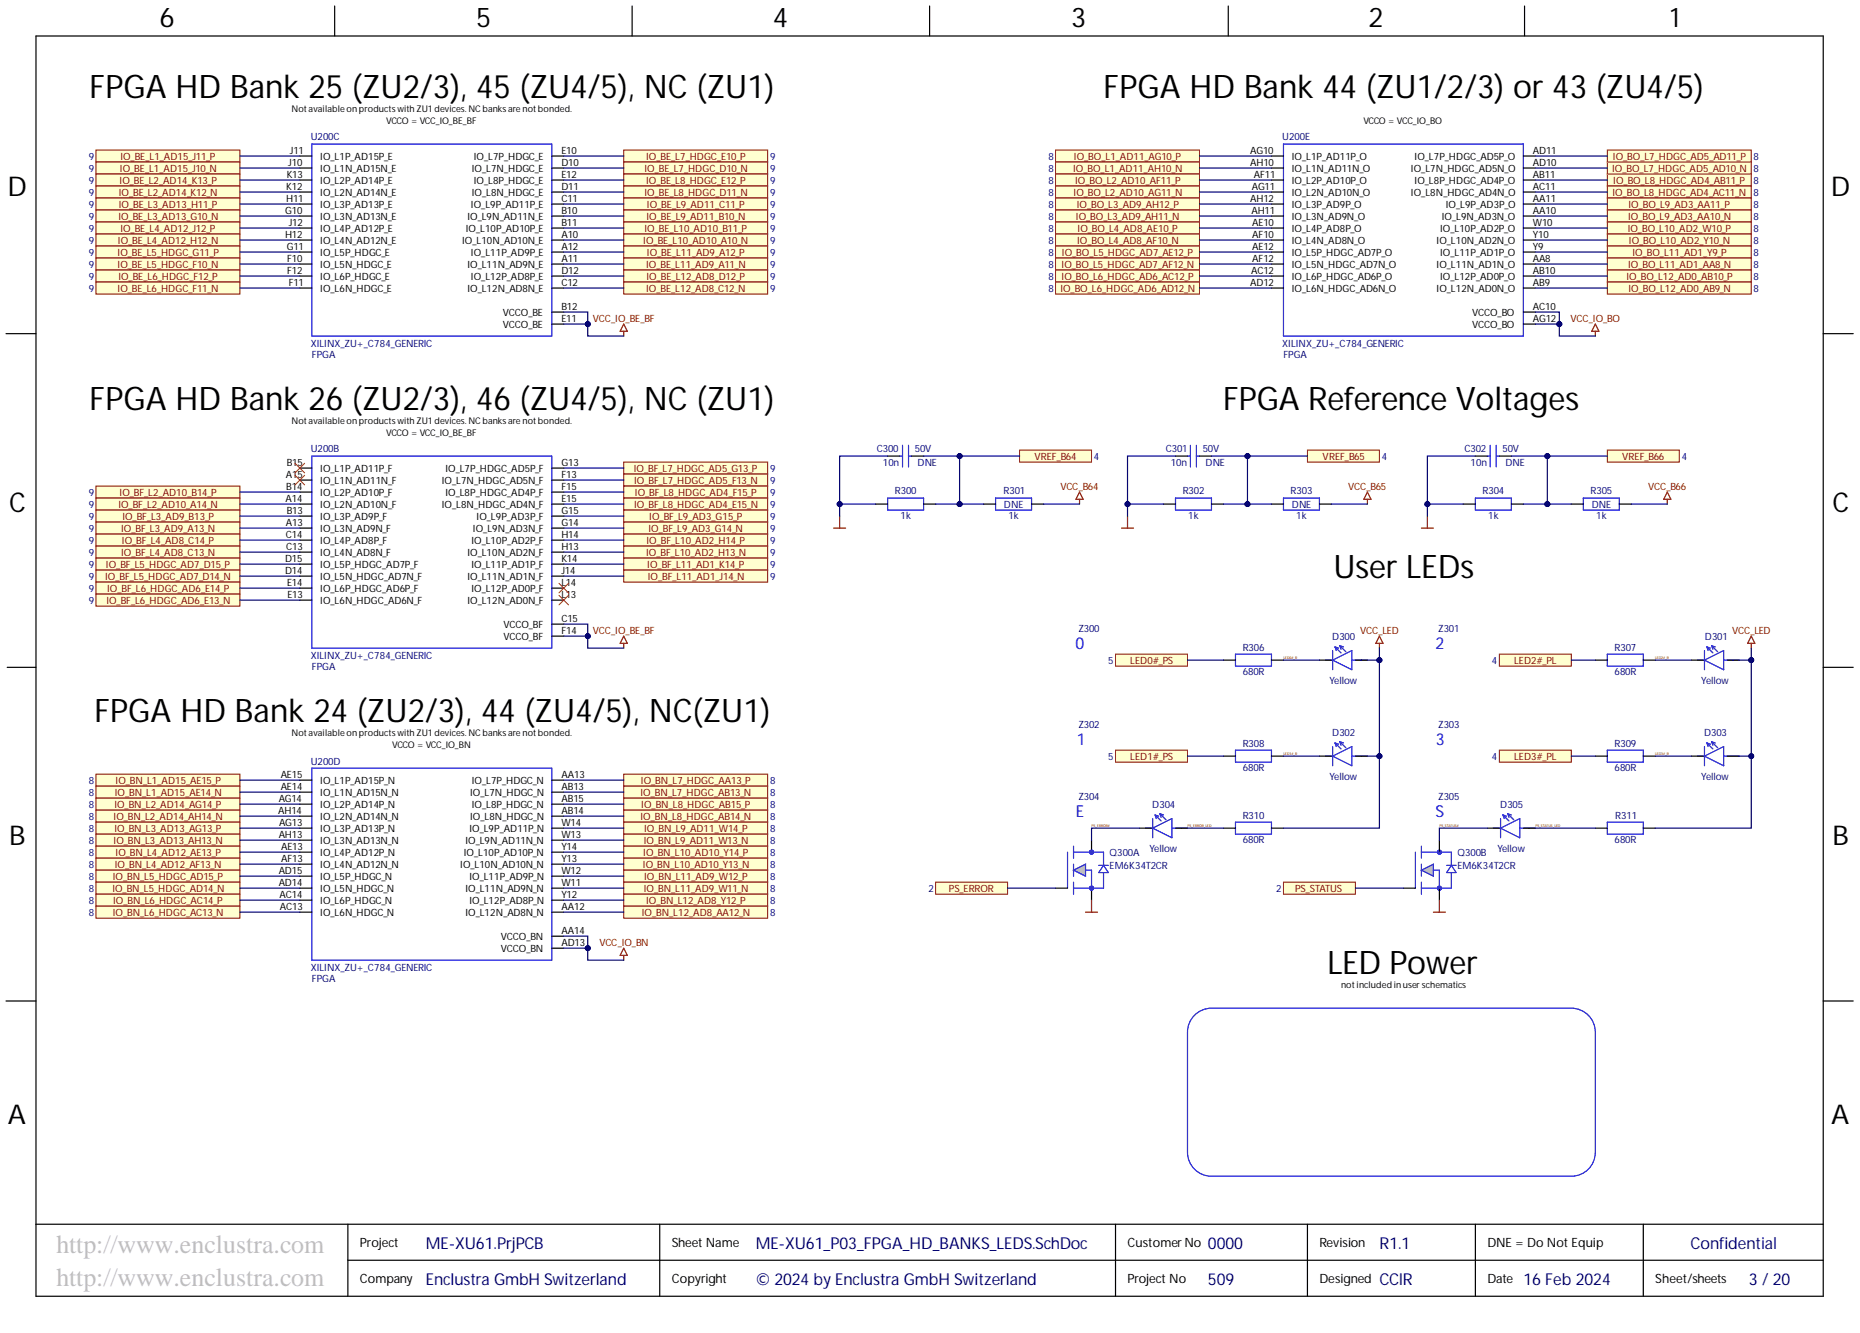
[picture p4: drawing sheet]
<svg xmlns="http://www.w3.org/2000/svg" width="393mm" height="282mm" viewBox="0 0 393 282" stroke-linecap="round" stroke-linejoin="round" font-family="sans-serif">
<defs><g id="words">
<g font-size="6.9">
<text x="18.9" y="20.6">FPGA HD Bank 25 (ZU2/3), 45 (ZU4/5), NC (ZU1)</text>
<text x="233.4" y="20.6">FPGA HD Bank 44 (ZU1/2/3) or 43 (ZU4/5)</text>
<text x="18.9" y="86.6">FPGA HD Bank 26 (ZU2/3), 46 (ZU4/5), NC (ZU1)</text>
<text x="258.7" y="86.6">FPGA Reference Voltages</text>
<text x="282" y="122.2">User LEDs</text>
<text x="20" y="152.6">FPGA HD Bank 24 (ZU2/3), 44 (ZU4/5), NC(ZU1)</text>
<text x="280.7" y="205.9">LED Power</text>
</g>
<g font-size="5.8">
<text x="33.7" y="5.7">6</text>
<text x="100.7" y="5.7">5</text>
<text x="163.4" y="5.7">4</text>
<text x="226.5" y="5.7">3</text>
<text x="289.4" y="5.7">2</text>
<text x="353.1" y="5.7">1</text>
<text x="1.6" y="41.5">D</text>
<text x="387.2" y="41.5">D</text>
<text x="1.9" y="108.2">C</text>
<text x="387.5" y="108.2">C</text>
<text x="1.9" y="178.8">B</text>
<text x="387.5" y="178.8">B</text>
<text x="1.7" y="237.6">A</text>
<text x="387.3" y="237.6">A</text>
</g>
<g font-size="5.5" fill="#c0c0c0">
<text x="11.9" y="265">http://www.enclustra.com</text>
<text x="11.9" y="271.9">http://www.enclustra.com</text>
</g>
<g font-size="3.5" fill="#00f">
<text x="227.5" y="137.2">0</text>
<text x="303.6" y="137.2">2</text>
<text x="227.7" y="157.5">1</text>
<text x="303.6" y="157.5">3</text>
<text x="227.5" y="172.8">E</text>
<text x="303.6" y="172.8">S</text>
</g>
<g font-size="3.5" fill="#000080">
<text x="90.1" y="264.1">ME-XU61.PrjPCB</text>
<text x="159.8" y="264.1">ME-XU61_P03_FPGA_HD_BANKS_LEDS.SchDoc</text>
<text x="255.4" y="264.1">0000</text>
<text x="357.5" y="264.1">Confidential</text>
<text x="90.1" y="271.7">Enclustra GmbH Switzerland</text>
<text x="159.8" y="271.7">© 2024 by Enclustra GmbH Switzerland</text>
<text x="255.4" y="271.7">509</text>
<text x="291.7" y="271.7">CCIR</text>
<text x="322.2" y="271.7">16 Feb 2024</text>
<text x="369.8" y="271.7">3 / 20</text>
</g>
<text font-size="3.5" fill="#00007c" x="291.7" y="264.1">R1.1</text>
<g font-size="2.7">
<text x="76.1" y="263.8">Project</text>
<text x="142.1" y="263.8">Sheet Name</text>
<text x="238.4" y="263.8">Customer No</text>
<text x="279" y="263.8">Revision</text>
<text x="314.5" y="263.8">DNE = Do Not Equip</text>
<text x="76.1" y="271.4">Company</text>
<text x="142.1" y="271.4">Copyright</text>
<text x="238.4" y="271.4">Project No</text>
<text x="279" y="271.4">Designed</text>
<text x="314.5" y="271.4">Date</text>
<text x="350.1" y="271.4">Sheet/sheets</text>
</g>
<g font-size="2.1" fill="#000080">
<text x="65.7" y="29.7">U200C</text>
<text x="271.2" y="29.7">U200E</text>
<text x="18.8" y="33.8">9</text>
<text x="162.9" y="33.8">9</text>
<text x="221.7" y="33.8">8</text>
<text x="370.9" y="33.8">8</text>
<text x="18.8" y="36.4">9</text>
<text x="18.8" y="38.9">9</text>
<text x="18.8" y="41.5">9</text>
<text x="162.9" y="36.4">9</text>
<text x="162.9" y="38.9">9</text>
<text x="162.9" y="41.5">9</text>
<text x="221.7" y="36.4">8</text>
<text x="221.7" y="38.9">8</text>
<text x="221.7" y="41.5">8</text>
<text x="370.9" y="38.9">8</text>
<text x="370.9" y="41.5">8</text>
<text x="370.9" y="36.4">8</text>
<text x="18.8" y="44">9</text>
<text x="18.8" y="46.5">9</text>
<text x="162.9" y="44">9</text>
<text x="162.9" y="46.5">9</text>
<text x="221.7" y="44">8</text>
<text x="221.7" y="46.5">8</text>
<text x="370.9" y="44">8</text>
<text x="370.9" y="46.5">8</text>
<text x="18.8" y="49.1">9</text>
<text x="18.8" y="51.6">9</text>
<text x="162.9" y="49.1">9</text>
<text x="162.9" y="51.6">9</text>
<text x="221.7" y="49.1">8</text>
<text x="221.7" y="51.6">8</text>
<text x="370.9" y="49.1">8</text>
<text x="370.9" y="51.6">8</text>
<text x="18.8" y="54.1">9</text>
<text x="18.8" y="56.7">9</text>
<text x="18.8" y="59.2">9</text>
<text x="162.9" y="54.1">9</text>
<text x="162.9" y="56.7">9</text>
<text x="162.9" y="59.2">9</text>
<text x="221.7" y="54.1">8</text>
<text x="221.7" y="56.7">8</text>
<text x="221.7" y="59.2">8</text>
<text x="370.9" y="54.1">8</text>
<text x="370.9" y="56.7">8</text>
<text x="370.9" y="59.2">8</text>
<text x="18.8" y="61.8">9</text>
<text x="162.9" y="61.8">9</text>
<text x="221.7" y="61.8">8</text>
<text x="370.9" y="61.8">8</text>
<text x="65.7" y="73.3">XILINX_ZU+_C784_GENERIC</text>
<text x="66" y="75.6">FPGA</text>
<text x="271.2" y="73.3">XILINX_ZU+_C784_GENERIC</text>
<text x="271.4" y="75.6">FPGA</text>
<text x="65.7" y="95.7">U200B</text>
<text x="185.4" y="95.7">C300</text>
<text x="193.5" y="95.7">50V</text>
<text x="246.6" y="95.7">C301</text>
<text x="254.3" y="95.7">50V</text>
<text x="309.7" y="95.7">C302</text>
<text x="317.8" y="95.7">50V</text>
<text x="162.9" y="99.8">9</text>
<text x="186.7" y="98.5">10n</text>
<text x="194.1" y="98.6">DNE</text>
<text x="231.3" y="97.3">4</text>
<text x="247.6" y="98.5">10n</text>
<text x="254.9" y="98.6">DNE</text>
<text x="292.2" y="97.3">4</text>
<text x="311" y="98.5">10n</text>
<text x="318.3" y="98.6">DNE</text>
<text x="355.6" y="97.3">4</text>
<text x="18.8" y="104.9">9</text>
<text x="18.8" y="107.4">9</text>
<text x="162.9" y="102.4">9</text>
<text x="162.9" y="104.9">9</text>
<text x="162.9" y="107.4">9</text>
<text x="189.2" y="104.6">R300</text>
<text x="212.2" y="104.6">R301</text>
<text x="212.3" y="107.4">DNE</text>
<text x="250.1" y="104.6">R302</text>
<text x="272.9" y="104.6">R303</text>
<text x="273.2" y="107.4">DNE</text>
<text x="313.5" y="104.6">R304</text>
<text x="336.4" y="104.6">R305</text>
<text x="336.6" y="107.4">DNE</text>
<text x="18.8" y="110">9</text>
<text x="18.8" y="112.5">9</text>
<text x="162.9" y="110">9</text>
<text x="162.9" y="112.5">9</text>
<text x="190.4" y="109.8">1k</text>
<text x="213.2" y="109.8">1k</text>
<text x="251.3" y="109.8">1k</text>
<text x="274.1" y="109.8">1k</text>
<text x="314.7" y="109.8">1k</text>
<text x="337.5" y="109.8">1k</text>
<text x="18.8" y="115.1">9</text>
<text x="18.8" y="117.6">9</text>
<text x="162.9" y="115.1">9</text>
<text x="162.9" y="117.6">9</text>
<text x="18.8" y="120.1">9</text>
<text x="18.8" y="122.7">9</text>
<text x="18.8" y="125.2">9</text>
<text x="162.9" y="120.1">9</text>
<text x="162.9" y="122.7">9</text>
<text x="18.8" y="127.7">9</text>
<text x="228" y="133.6">Z300</text>
<text x="262.8" y="137.6">R306</text>
<text x="281.7" y="135.3">D300</text>
<text x="304.1" y="133.6">Z301</text>
<text x="341.4" y="137.6">R307</text>
<text x="360.5" y="135.3">D301</text>
<text x="65.7" y="139.3">XILINX_ZU+_C784_GENERIC</text>
<text x="66" y="141.6">FPGA</text>
<text x="234.4" y="140.4">5</text>
<text x="262.8" y="142.8">680R</text>
<text x="315.5" y="140.4">4</text>
<text x="341.4" y="142.8">680R</text>
<text x="281.1" y="144.7">Yellow</text>
<text x="359.8" y="144.7">Yellow</text>
<text x="228" y="153.9">Z302</text>
<text x="281.7" y="155.6">D302</text>
<text x="304.1" y="153.9">Z303</text>
<text x="360.4" y="155.6">D303</text>
<text x="65.7" y="161.7">U200D</text>
<text x="234.4" y="160.7">5</text>
<text x="262.8" y="157.9">R308</text>
<text x="315.5" y="160.7">4</text>
<text x="341.4" y="157.9">R309</text>
<text x="18.8" y="165.8">8</text>
<text x="162.9" y="165.8">8</text>
<text x="262.8" y="163.1">680R</text>
<text x="281.1" y="165">Yellow</text>
<text x="341.4" y="163.1">680R</text>
<text x="359.8" y="165">Yellow</text>
<text x="18.8" y="168.4">8</text>
<text x="18.8" y="170.9">8</text>
<text x="18.8" y="173.4">8</text>
<text x="162.9" y="168.4">8</text>
<text x="162.9" y="170.9">8</text>
<text x="162.9" y="173.4">8</text>
<text x="228" y="169.1">Z304</text>
<text x="243.7" y="170.8">D304</text>
<text x="262.8" y="173.1">R310</text>
<text x="304.1" y="169.1">Z305</text>
<text x="317.2" y="170.8">D305</text>
<text x="341.6" y="173.1">R311</text>
<text x="18.8" y="176">8</text>
<text x="18.8" y="178.5">8</text>
<text x="162.9" y="176">8</text>
<text x="162.9" y="178.5">8</text>
<text x="262.8" y="178.3">680R</text>
<text x="341.4" y="178.3">680R</text>
<text x="18.8" y="181">8</text>
<text x="18.8" y="183.6">8</text>
<text x="162.9" y="181">8</text>
<text x="162.9" y="183.6">8</text>
<text x="234.6" y="181">Q300A</text>
<text x="234.6" y="183.7">EM6K34T2CR</text>
<text x="243.1" y="180.2">Yellow</text>
<text x="308.2" y="181">Q300B</text>
<text x="308.2" y="183.7">EM6K34T2CR</text>
<text x="316.7" y="180.2">Yellow</text>
<text x="18.8" y="186.1">8</text>
<text x="18.8" y="188.7">8</text>
<text x="18.8" y="191.2">8</text>
<text x="162.9" y="186.1">8</text>
<text x="162.9" y="188.7">8</text>
<text x="162.9" y="191.2">8</text>
<text x="196.3" y="188.7">2</text>
<text x="269.9" y="188.7">2</text>
<text x="18.8" y="193.7">8</text>
<text x="162.9" y="193.7">8</text>
<text x="65.7" y="205.3">XILINX_ZU+_C784_GENERIC</text>
<text x="66" y="207.6">FPGA</text>
</g>
<g font-size="2.1" fill="#800000">
<text x="25.5" y="33.8">IO_BE_L1_AD15_J11_P</text>
<text x="136.6" y="33.8">IO_BE_L7_HDGC_E10_P</text>
<text x="227.1" y="33.8">IO_BO_L1_AD11_AG10_P</text>
<text x="341.1" y="33.8">IO_BO_L7_HDGC_AD5_AD11_P</text>
<text x="25.1" y="41.5">IO_BE_L2_AD14_K12_N</text>
<text x="25.3" y="38.9">IO_BE_L2_AD14_K13_P</text>
<text x="25.4" y="36.4">IO_BE_L1_AD15_J10_N</text>
<text x="136.3" y="36.4">IO_BE_L7_HDGC_D10_N</text>
<text x="136.3" y="41.5">IO_BE_L8_HDGC_D11_N</text>
<text x="136.6" y="38.9">IO_BE_L8_HDGC_E12_P</text>
<text x="226.9" y="36.4">IO_BO_L1_AD11_AH10_N</text>
<text x="227" y="41.5">IO_BO_L2_AD10_AG11_N</text>
<text x="227.4" y="38.9">IO_BO_L2_AD10_AF11_P</text>
<text x="340.9" y="36.4">IO_BO_L7_HDGC_AD5_AD10_N</text>
<text x="341" y="41.5">IO_BO_L8_HDGC_AD4_AC11_N</text>
<text x="341.2" y="38.9">IO_BO_L8_HDGC_AD4_AB11_P</text>
<text x="25" y="46.5">IO_BE_L3_AD13_G10_N</text>
<text x="25.1" y="44">IO_BE_L3_AD13_H11_P</text>
<text x="136.7" y="46.5">IO_BE_L9_AD11_B10_N</text>
<text x="136.8" y="44">IO_BE_L9_AD11_C11_P</text>
<text x="227.5" y="46.5">IO_BO_L3_AD9_AH11_N</text>
<text x="227.7" y="44">IO_BO_L3_AD9_AH12_P</text>
<text x="344.3" y="46.5">IO_BO_L9_AD3_AA10_N</text>
<text x="344.4" y="44">IO_BO_L9_AD3_AA11_P</text>
<text x="24.9" y="51.6">IO_BE_L4_AD12_H12_N</text>
<text x="25.5" y="49.1">IO_BE_L4_AD12_J12_P</text>
<text x="136" y="51.6">IO_BE_L10_AD10_A10_N</text>
<text x="136.3" y="49.1">IO_BE_L10_AD10_B11_P</text>
<text x="227.8" y="51.6">IO_BO_L4_AD8_AF10_N</text>
<text x="227.9" y="49.1">IO_BO_L4_AD8_AE10_P</text>
<text x="344.2" y="49.1">IO_BO_L10_AD2_W10_P</text>
<text x="344.5" y="51.6">IO_BO_L10_AD2_Y10_N</text>
<text x="24.9" y="54.1">IO_BE_L5_HDGC_G11_P</text>
<text x="24.9" y="56.7">IO_BE_L5_HDGC_F10_N</text>
<text x="25" y="59.2">IO_BE_L6_HDGC_F12_P</text>
<text x="136.6" y="56.7">IO_BE_L11_AD9_A11_N</text>
<text x="136.7" y="59.2">IO_BE_L12_AD8_D12_P</text>
<text x="136.8" y="54.1">IO_BE_L11_AD9_A12_P</text>
<text x="224.5" y="56.7">IO_BO_L5_HDGC_AD7_AF12_N</text>
<text x="224.5" y="59.2">IO_BO_L6_HDGC_AD6_AC12_P</text>
<text x="224.6" y="54.1">IO_BO_L5_HDGC_AD7_AE12_P</text>
<text x="344" y="59.2">IO_BO_L12_AD0_AB10_P</text>
<text x="344.3" y="56.7">IO_BO_L11_AD1_AA8_N</text>
<text x="345.2" y="54.1">IO_BO_L11_AD1_Y9_P</text>
<text x="24.9" y="61.8">IO_BE_L6_HDGC_F11_N</text>
<text x="136.6" y="61.8">IO_BE_L12_AD8_C12_N</text>
<text x="224.2" y="61.8">IO_BO_L6_HDGC_AD6_AD12_N</text>
<text x="344.4" y="61.8">IO_BO_L12_AD0_AB9_N</text>
<text x="125.4" y="68">VCC_IO_BE_BF</text>
<text x="332.1" y="68">VCC_IO_BO</text>
<text x="134" y="99.8">IO_BF_L7_HDGC_AD5_G13_P</text>
<text x="218.7" y="97.3">VREF_B64</text>
<text x="279.7" y="97.3">VREF_B65</text>
<text x="343" y="97.3">VREF_B66</text>
<text x="25" y="107.4">IO_BF_L2_AD10_A14_N</text>
<text x="25.3" y="104.9">IO_BF_L2_AD10_B14_P</text>
<text x="134.1" y="102.4">IO_BF_L7_HDGC_AD5_F13_N</text>
<text x="134.1" y="107.4">IO_BF_L8_HDGC_AD4_E15_N</text>
<text x="134.3" y="104.9">IO_BF_L8_HDGC_AD4_F15_P</text>
<text x="224.2" y="103.5">VCC_B64</text>
<text x="285.1" y="103.5">VCC_B65</text>
<text x="348.5" y="103.5">VCC_B66</text>
<text x="25.6" y="112.5">IO_BF_L3_AD9_A13_N</text>
<text x="25.9" y="110">IO_BF_L3_AD9_B13_P</text>
<text x="137.1" y="112.5">IO_BF_L9_AD3_G14_N</text>
<text x="137.3" y="110">IO_BF_L9_AD3_G15_P</text>
<text x="25.6" y="117.6">IO_BF_L4_AD8_C13_N</text>
<text x="25.8" y="115.1">IO_BF_L4_AD8_C14_P</text>
<text x="136.6" y="117.6">IO_BF_L10_AD2_H13_N</text>
<text x="136.7" y="115.1">IO_BF_L10_AD2_H14_P</text>
<text x="22.2" y="122.7">IO_BF_L5_HDGC_AD7_D14_N</text>
<text x="22.4" y="120.1">IO_BF_L5_HDGC_AD7_D15_P</text>
<text x="22.7" y="125.2">IO_BF_L6_HDGC_AD6_E14_P</text>
<text x="136.9" y="120.1">IO_BF_L11_AD1_K14_P</text>
<text x="137" y="122.7">IO_BF_L11_AD1_J14_N</text>
<text x="22.5" y="127.7">IO_BF_L6_HDGC_AD6_E13_N</text>
<text x="125.4" y="134">VCC_IO_BE_BF</text>
<text x="287.7" y="134">VCC_LED</text>
<text x="366.3" y="134">VCC_LED</text>
<text x="239" y="140.4">LED0#_PS</text>
<text x="320.2" y="140.4">LED2#_PL</text>
<text x="239" y="160.7">LED1#_PS</text>
<text x="320.2" y="160.7">LED3#_PL</text>
<text x="24.4" y="165.8">IO_BN_L1_AD15_AE15_P</text>
<text x="135.5" y="165.8">IO_BN_L7_HDGC_AA13_P</text>
<text x="24" y="173.4">IO_BN_L2_AD14_AH14_N</text>
<text x="24.2" y="170.9">IO_BN_L2_AD14_AG14_P</text>
<text x="24.3" y="168.4">IO_BN_L1_AD15_AE14_N</text>
<text x="135.5" y="168.4">IO_BN_L7_HDGC_AB13_N</text>
<text x="135.5" y="173.4">IO_BN_L8_HDGC_AB14_N</text>
<text x="135.6" y="170.9">IO_BN_L8_HDGC_AB15_P</text>
<text x="24" y="178.5">IO_BN_L3_AD13_AH13_N</text>
<text x="24.2" y="176">IO_BN_L3_AD13_AG13_P</text>
<text x="136.1" y="178.5">IO_BN_L9_AD11_W13_N</text>
<text x="136.2" y="176">IO_BN_L9_AD11_W14_P</text>
<text x="24.3" y="183.6">IO_BN_L4_AD12_AF13_N</text>
<text x="24.4" y="181">IO_BN_L4_AD12_AE13_P</text>
<text x="136" y="183.6">IO_BN_L10_AD10_Y13_N</text>
<text x="136" y="181">IO_BN_L10_AD10_Y14_P</text>
<text x="23.8" y="188.7">IO_BN_L5_HDGC_AD14_N</text>
<text x="23.8" y="186.1">IO_BN_L5_HDGC_AD15_P</text>
<text x="23.9" y="191.2">IO_BN_L6_HDGC_AC14_P</text>
<text x="136.1" y="188.7">IO_BN_L11_AD9_W11_N</text>
<text x="136.2" y="186.1">IO_BN_L11_AD9_W12_P</text>
<text x="136.6" y="191.2">IO_BN_L12_AD8_Y12_P</text>
<text x="200.6" y="188.7">PS_ERROR</text>
<text x="273.9" y="188.7">PS_STATUS</text>
<text x="23.8" y="193.7">IO_BN_L6_HDGC_AC13_N</text>
<text x="135.7" y="193.7">IO_BN_L12_AD8_AA12_N</text>
<text x="126.7" y="200">VCC_IO_BN</text>
</g>
<g font-size="2.1">
<text x="61" y="35">J10</text>
<text x="61.3" y="32.5">J11</text>
<text x="67.7" y="33.8">IO_L1P_AD15P_E</text>
<text x="100.2" y="33.8">IO_L7P_HDGC_E</text>
<text x="118.7" y="32.5">E10</text>
<text x="118.7" y="35">D10</text>
<text x="264.4" y="32.5">AG10</text>
<text x="264.4" y="35">AH10</text>
<text x="273.2" y="33.8">IO_L1P_AD11P_O</text>
<text x="299.2" y="33.8">IO_L7P_HDGC_AD5P_O</text>
<text x="324.2" y="32.5">AD11</text>
<text x="324.2" y="35">AD10</text>
<text x="60.5" y="40.1">K12</text>
<text x="60.6" y="37.6">K13</text>
<text x="67.7" y="36.4">IO_L1N_AD15N_E</text>
<text x="67.7" y="38.9">IO_L2P_AD14P_E</text>
<text x="67.7" y="41.5">IO_L2N_AD14N_E</text>
<text x="99.8" y="36.4">IO_L7N_HDGC_E</text>
<text x="99.8" y="41.5">IO_L8N_HDGC_E</text>
<text x="100.2" y="38.9">IO_L8P_HDGC_E</text>
<text x="118.7" y="37.6">E12</text>
<text x="118.7" y="40.1">D11</text>
<text x="264.7" y="40.1">AG11</text>
<text x="265.2" y="37.6">AF11</text>
<text x="273.2" y="36.4">IO_L1N_AD11N_O</text>
<text x="273.2" y="38.9">IO_L2P_AD10P_O</text>
<text x="273.2" y="41.5">IO_L2N_AD10N_O</text>
<text x="298.4" y="36.4">IO_L7N_HDGC_AD5N_O</text>
<text x="298.4" y="41.5">IO_L8N_HDGC_AD4N_O</text>
<text x="299.2" y="38.9">IO_L8P_HDGC_AD4P_O</text>
<text x="324.2" y="37.6">AB11</text>
<text x="324.2" y="40.1">AC11</text>
<text x="60.3" y="45.2">G10</text>
<text x="60.5" y="42.6">H11</text>
<text x="61" y="47.7">J12</text>
<text x="67.7" y="44">IO_L3P_AD13P_E</text>
<text x="67.7" y="46.5">IO_L3N_AD13N_E</text>
<text x="98.8" y="46.5">IO_L9N_AD11N_E</text>
<text x="99.6" y="44">IO_L9P_AD11P_E</text>
<text x="118.7" y="42.6">C11</text>
<text x="118.7" y="45.2">B10</text>
<text x="118.7" y="47.7">B11</text>
<text x="264.4" y="42.6">AH12</text>
<text x="264.7" y="45.2">AH11</text>
<text x="264.8" y="47.7">AE10</text>
<text x="273.2" y="44">IO_L3P_AD9P_O</text>
<text x="273.2" y="46.5">IO_L3N_AD9N_O</text>
<text x="304.9" y="46.5">IO_L9N_AD3N_O</text>
<text x="305.8" y="44">IO_L9P_AD3P_O</text>
<text x="324.2" y="42.6">AA11</text>
<text x="324.2" y="45.2">AA10</text>
<text x="324.2" y="47.7">W10</text>
<text x="60.3" y="50.3">H12</text>
<text x="60.6" y="52.8">G11</text>
<text x="67.7" y="49.1">IO_L4P_AD12P_E</text>
<text x="67.7" y="51.6">IO_L4N_AD12N_E</text>
<text x="97.7" y="51.6">IO_L10N_AD10N_E</text>
<text x="98.5" y="49.1">IO_L10P_AD10P_E</text>
<text x="118.7" y="50.3">A10</text>
<text x="118.7" y="52.8">A12</text>
<text x="264.8" y="50.3">AF10</text>
<text x="264.8" y="52.8">AE12</text>
<text x="273.2" y="49.1">IO_L4P_AD8P_O</text>
<text x="273.2" y="51.6">IO_L4N_AD8N_O</text>
<text x="303.8" y="51.6">IO_L10N_AD2N_O</text>
<text x="304.6" y="49.1">IO_L10P_AD2P_O</text>
<text x="324.2" y="50.3">Y10</text>
<text x="324.2" y="52.8">Y9</text>
<text x="60.7" y="55.3">F10</text>
<text x="60.7" y="57.9">F12</text>
<text x="67.7" y="54.1">IO_L5P_HDGC_E</text>
<text x="67.7" y="56.7">IO_L5N_HDGC_E</text>
<text x="67.7" y="59.2">IO_L6P_HDGC_E</text>
<text x="98.8" y="56.7">IO_L11N_AD9N_E</text>
<text x="99.6" y="54.1">IO_L11P_AD9P_E</text>
<text x="99.6" y="59.2">IO_L12P_AD8P_E</text>
<text x="118.7" y="55.3">A11</text>
<text x="118.7" y="57.9">D12</text>
<text x="264.6" y="57.9">AC12</text>
<text x="264.8" y="55.3">AF12</text>
<text x="273.2" y="54.1">IO_L5P_HDGC_AD7P_O</text>
<text x="273.2" y="56.7">IO_L5N_HDGC_AD7N_O</text>
<text x="273.2" y="59.2">IO_L6P_HDGC_AD6P_O</text>
<text x="303.8" y="56.7">IO_L11N_AD1N_O</text>
<text x="304.6" y="54.1">IO_L11P_AD1P_O</text>
<text x="304.6" y="59.2">IO_L12P_AD0P_O</text>
<text x="324.2" y="55.3">AA8</text>
<text x="324.2" y="57.9">AB10</text>
<text x="61" y="60.4">F11</text>
<text x="67.7" y="61.8">IO_L6N_HDGC_E</text>
<text x="98.8" y="61.8">IO_L12N_AD8N_E</text>
<text x="118.7" y="60.4">C12</text>
<text x="118.7" y="65.5">B12</text>
<text x="264.4" y="60.4">AD12</text>
<text x="273.2" y="61.8">IO_L6N_HDGC_AD6N_O</text>
<text x="303.8" y="61.8">IO_L12N_AD0N_O</text>
<text x="324.2" y="60.4">AB9</text>
<text x="324.2" y="65.5">AC10</text>
<text x="106.4" y="66.8">VCCO_BE</text>
<text x="106.4" y="69.4">VCCO_BE</text>
<text x="118.7" y="68">E11</text>
<text x="311.3" y="66.8">VCCO_BO</text>
<text x="311.3" y="69.4">VCCO_BO</text>
<text x="324.2" y="68">AG12</text>
<text x="60.5" y="101">A15</text>
<text x="60.6" y="98.5">B15</text>
<text x="67.7" y="99.8">IO_L1P_AD11P_F</text>
<text x="94.2" y="99.8">IO_L7P_HDGC_AD5P_F</text>
<text x="118.7" y="98.5">G13</text>
<text x="118.7" y="101">F13</text>
<text x="60.4" y="106.1">A14</text>
<text x="60.5" y="103.5">B14</text>
<text x="67.7" y="102.4">IO_L1N_AD11N_F</text>
<text x="67.7" y="104.9">IO_L2P_AD10P_F</text>
<text x="67.7" y="107.4">IO_L2N_AD10N_F</text>
<text x="93.4" y="102.4">IO_L7N_HDGC_AD5N_F</text>
<text x="93.4" y="107.4">IO_L8N_HDGC_AD4N_F</text>
<text x="94.2" y="104.9">IO_L8P_HDGC_AD4P_F</text>
<text x="118.7" y="103.5">F15</text>
<text x="118.7" y="106.1">E15</text>
<text x="60.5" y="111.2">A13</text>
<text x="60.5" y="113.7">C14</text>
<text x="60.6" y="108.6">B13</text>
<text x="67.7" y="110">IO_L3P_AD9P_F</text>
<text x="67.7" y="112.5">IO_L3N_AD9N_F</text>
<text x="100" y="112.5">IO_L9N_AD3N_F</text>
<text x="100.8" y="110">IO_L9P_AD3P_F</text>
<text x="118.7" y="108.6">G15</text>
<text x="118.7" y="111.2">G14</text>
<text x="118.7" y="113.7">H14</text>
<text x="60.3" y="118.8">D15</text>
<text x="60.5" y="116.2">C13</text>
<text x="67.7" y="115.1">IO_L4P_AD8P_F</text>
<text x="67.7" y="117.6">IO_L4N_AD8N_F</text>
<text x="98.8" y="117.6">IO_L10N_AD2N_F</text>
<text x="99.7" y="115.1">IO_L10P_AD2P_F</text>
<text x="118.7" y="116.2">H13</text>
<text x="118.7" y="118.8">K14</text>
<text x="60.3" y="121.3">D14</text>
<text x="60.7" y="123.9">E14</text>
<text x="67.7" y="120.1">IO_L5P_HDGC_AD7P_F</text>
<text x="67.7" y="122.7">IO_L5N_HDGC_AD7N_F</text>
<text x="67.7" y="125.2">IO_L6P_HDGC_AD6P_F</text>
<text x="98.8" y="122.7">IO_L11N_AD1N_F</text>
<text x="99.7" y="120.1">IO_L11P_AD1P_F</text>
<text x="99.7" y="125.2">IO_L12P_AD0P_F</text>
<text x="118.7" y="121.3">J14</text>
<text x="118.7" y="123.9">L14</text>
<text x="60.8" y="126.4">E13</text>
<text x="67.7" y="127.7">IO_L6N_HDGC_AD6N_F</text>
<text x="98.8" y="127.7">IO_L12N_AD0N_F</text>
<text x="118.7" y="126.4">L13</text>
<text x="118.7" y="131.5">C15</text>
<text x="106.5" y="132.8">VCCO_BF</text>
<text x="106.5" y="135.4">VCCO_BF</text>
<text x="118.7" y="134">F14</text>
<text x="59.4" y="164.5">AE15</text>
<text x="59.4" y="167">AE14</text>
<text x="67.7" y="165.8">IO_L1P_AD15P_N</text>
<text x="99.8" y="165.8">IO_L7P_HDGC_N</text>
<text x="118.7" y="164.5">AA13</text>
<text x="118.7" y="167">AB13</text>
<text x="58.9" y="172.1">AH14</text>
<text x="58.9" y="169.5">AG14</text>
<text x="67.7" y="168.4">IO_L1N_AD15N_N</text>
<text x="67.7" y="170.9">IO_L2P_AD14P_N</text>
<text x="67.7" y="173.4">IO_L2N_AD14N_N</text>
<text x="99.4" y="168.4">IO_L7N_HDGC_N</text>
<text x="99.4" y="173.4">IO_L8N_HDGC_N</text>
<text x="99.8" y="170.9">IO_L8P_HDGC_N</text>
<text x="118.7" y="169.5">AB15</text>
<text x="118.7" y="172.1">AB14</text>
<text x="58.9" y="177.1">AH13</text>
<text x="59" y="174.6">AG13</text>
<text x="59.4" y="179.7">AE13</text>
<text x="67.7" y="176">IO_L3P_AD13P_N</text>
<text x="67.7" y="178.5">IO_L3N_AD13N_N</text>
<text x="98.4" y="178.5">IO_L9N_AD11N_N</text>
<text x="99.3" y="176">IO_L9P_AD11P_N</text>
<text x="118.7" y="174.6">W14</text>
<text x="118.7" y="177.1">W13</text>
<text x="118.7" y="179.7">Y14</text>
<text x="58.9" y="184.8">AD15</text>
<text x="59.4" y="182.2">AF13</text>
<text x="67.7" y="181">IO_L4P_AD12P_N</text>
<text x="67.7" y="183.6">IO_L4N_AD12N_N</text>
<text x="97.3" y="183.6">IO_L10N_AD10N_N</text>
<text x="98.1" y="181">IO_L10P_AD10P_N</text>
<text x="118.7" y="182.2">Y13</text>
<text x="118.7" y="184.8">W12</text>
<text x="58.9" y="187.3">AD14</text>
<text x="59.1" y="189.8">AC14</text>
<text x="67.7" y="186.1">IO_L5P_HDGC_N</text>
<text x="67.7" y="188.7">IO_L5N_HDGC_N</text>
<text x="67.7" y="191.2">IO_L6P_HDGC_N</text>
<text x="98.4" y="188.7">IO_L11N_AD9N_N</text>
<text x="99.3" y="186.1">IO_L11P_AD9P_N</text>
<text x="99.3" y="191.2">IO_L12P_AD8P_N</text>
<text x="118.7" y="187.3">W11</text>
<text x="118.7" y="189.8">Y12</text>
<text x="59.2" y="192.4">AC13</text>
<text x="67.7" y="193.7">IO_L6N_HDGC_N</text>
<text x="98.4" y="193.7">IO_L12N_AD8N_N</text>
<text x="118.7" y="192.4">AA12</text>
<text x="118.7" y="197.5">AA14</text>
<text x="105.9" y="198.8">VCCO_BN</text>
<text x="105.9" y="201.3">VCCO_BN</text>
<text x="118.7" y="200">AD13</text>
</g>
<g font-size="1.9">
<text x="61.6" y="23.6">Not available on products with ZU1devices. NCbanks are not bonded.</text>
<text x="81.7" y="26.1">VCCO = VCC_IO_BE_BF</text>
<text x="288.3" y="26.1">VCCO = VCC_IO_BO</text>
<text x="61.6" y="89.6">Not available on products with ZU1devices. NCbanks are not bonded.</text>
<text x="81.7" y="92.1">VCCO = VCC_IO_BE_BF</text>
<text x="61.6" y="155.6">Not available on products with ZU1devices. NCbanks are not bonded.</text>
<text x="82.9" y="158.1">VCCO = VCC_IO_BN</text>
<text x="283.6" y="208.9">not included in user schematics</text>
</g>
<g font-size=".8" fill="#800000">
<text x="271.4" y="139.4">LED0#_R</text>
<text x="350.1" y="139.4">LED2#_R</text>
<text x="271.4" y="159.7">LED1#_R</text>
<text x="350.1" y="159.7">LED3#_R</text>
<text x="230.8" y="175">PS_ERROR#</text>
<text x="251.1" y="175">PS_ERROR_LED</text>
<text x="304.4" y="175">PS_STATUS#</text>
<text x="324.7" y="175">PS_STATUS_LED</text>
</g>
</g></defs>
<g fill="none" stroke="#000" stroke-width=".25">
<path d="M7.6 7.6h378v266.5h-378zM70.8 1.3v6.3M133.7 1.3v6.3M196.6 1.3v6.3M259.8 1.3v6.3M322.4 1.3v6.3M1.3 70.6h6.3M385.6 70.6h6.3M246.1 106.6h2.5M256.2 106.6h2.5M268.9 106.6h2.5M279 106.6h2.6"/>
<path d="M309.5 106.6h2.5M319.6 106.6h2.6M332.3 106.6h2.5M342.4 106.6h2.6M279 139.6h2.6M286.6 139.6h2.6M337.4 139.6h2.5M347.5 139.6h2.6M357.7 139.6h2.5M365.3 139.6h2.5M1.5 141.1h6.1M258.7 159.9h2.6"/>
<path d="M268.9 159.9h2.5M279 159.9h2.6M286.6 159.9h2.6M357.7 159.9h2.5M365.3 159.9h2.5M385.6 141.1h6.3M241 175.1h2.5M248.6 175.1h2.5M258.7 175.1h2.6M268.9 175.1h2.5M314.5 175.1h2.6M322.2 175.1h2.5"/>
<path d="M337.4 175.1h2.5M347.5 175.1h2.6M1.3 211.7h6.3M385.6 211.7h6.3M7.6 258.9h378M73.6 258.9v15.2M139.5 258.9v15.2M235.9 258.9v15.2M276.5 258.9v15.2M312 258.9v15.2M347.5 258.9v15.2M73.6 266.5h312"/>
</g>
<g fill="none" stroke="#00f" stroke-width=".25">
<path d="M248.6 105.3h7.6v2.6h-7.6zM271.4 105.3h7.6v2.6h-7.6zM312 105.3h7.6v2.6h-7.6zM334.8 105.3h7.6v2.6h-7.6zM280.3 139.6h1.5M281.8 139.6l4.1-2v4zM281.8 137.6v4M282.3 136.8l.3 .8M282.3 136.8l1.3 1.3M282.3 136.8l.8 .2M283.3 136.5l1.3 1.3M283.3 136.5l.8 .3"/>
<path d="M283.3 136.5l.3 .8M285.9 139.6h3.2M339.9 138.3h7.6v2.6h-7.6zM358.9 139.6h1.6M360.5 139.6l4-2v4zM360.5 137.6v4M361 136.8l.2 .8M361 136.8l1.2 1.3M361 136.8l.7 .2M362 136.5l1.2 1.3M362 136.5l.7 .3M362 136.5l.2 .8"/>
<path d="M364.5 139.6h3.2M261.3 158.6h7.6v2.6h-7.6zM280.3 159.9h1.5M281.8 159.9l4.1-2v4zM281.8 157.9v4M282.3 157.1l.3 .8M282.3 157.1l1.3 1.3M282.3 157.1l.8 .3M283.3 156.8l1.3 1.3M283.3 156.8l.8 .3M283.3 156.8l.3 .8M285.9 159.9h3.2"/>
<path d="M358.9 159.9h1.6M360.5 159.9l4-2v4zM360.5 157.9v4M361 157.1l.2 .8M361 157.1l1.2 1.3M361 157.1l.7 .3M362 156.8l1.2 1.3M362 156.8l.7 .3M362 156.8l.2 .8M364.5 159.9h3.2M242.2 175.1h1.6M243.8 175.1l4-2v4z"/>
<path d="M243.8 173.1v4M244.3 172.3l.2 .8M244.3 172.3l1.2 1.3M244.3 172.3l.7 .3M245.3 172.1l1.3 1.2M245.3 172.1l.8 .2M245.3 172.1l.2 .7M247.8 175.1h3.2M261.3 173.9h7.6v2.5h-7.6zM315.8 175.1h1.5M317.3 175.1l4.1-2v4zM317.3 173.1v4"/>
<path d="M317.8 172.3l.3 .8M317.8 172.3l1.3 1.3M317.8 172.3l.8 .3M318.9 172.1l1.2 1.2M318.9 172.1l.7 .2M318.9 172.1l.2 .7M321.4 175.1h3.2M339.9 173.9h7.6v2.5h-7.6z"/>
</g>
<path d="M237.2 111.7h2.5M238.4 109.1v2.6M289.2 104.1l.7 1.5h-1.5zM289.2 105.6v1M300.6 111.7h2.5M301.9 109.1v2.6M352.6 104.1l.8 1.5h-1.6zM352.6 105.6v1" fill="none" stroke="#800000" stroke-width=".25"/>
<path d="M339.9 95.2h15.2v2.5h-15.2z" fill-rule="evenodd" fill="#ffffd0"/>
<path d="M339.9 95.2h15.2v2.5h-15.2z" fill="none" stroke="#800000" stroke-width=".21"/>
<path d="M276.5 95.2h15.2v2.5h-15.2z" fill-rule="evenodd" fill="#ffffd0"/>
<path d="M276.5 95.2h15.2v2.5h-15.2z" fill="none" stroke="#800000" stroke-width=".21"/>
<path d="M235.9 138.3h15.2v2.6h-15.2z" fill-rule="evenodd" fill="#ffffd0"/>
<path d="M235.9 138.3h15.2v2.6h-15.2z" fill="none" stroke="#800000" stroke-width=".21"/>
<path d="M317.1 138.3h15.2v2.6h-15.2z" fill-rule="evenodd" fill="#ffffd0"/>
<path d="M317.1 138.3h15.2v2.6h-15.2z" fill="none" stroke="#800000" stroke-width=".21"/>
<path d="M291.7 134.5l.8 1.5h-1.5zM291.7 136v1M370.4 134.5l.7 1.5h-1.5zM370.4 136v1" fill="none" stroke="#800000" stroke-width=".25"/>
<path d="M235.9 158.6h15.2v2.6h-15.2z" fill-rule="evenodd" fill="#ffffd0"/>
<path d="M235.9 158.6h15.2v2.6h-15.2z" fill="none" stroke="#800000" stroke-width=".21"/>
<path d="M197.9 186.5h15.2v2.6h-15.2z" fill-rule="evenodd" fill="#ffffd0"/>
<path d="M197.9 186.5h15.2v2.6h-15.2z" fill="none" stroke="#800000" stroke-width=".21"/>
<path d="M271.4 186.5h15.2v2.6h-15.2z" fill-rule="evenodd" fill="#ffffd0"/>
<path d="M271.4 186.5h15.2v2.6h-15.2z" fill="none" stroke="#800000" stroke-width=".21"/>
<path d="M223.2 31.7h30.5v2.6h-30.5z" fill-rule="evenodd" fill="#ffffd0"/>
<path d="M223.2 31.7h30.5v2.6h-30.5z" fill="none" stroke="#800000" stroke-width=".21"/>
<path d="M223.2 34.3h30.5v2.5h-30.5z" fill-rule="evenodd" fill="#ffffd0"/>
<path d="M223.2 34.3h30.5v2.5h-30.5z" fill="none" stroke="#800000" stroke-width=".21"/>
<path d="M223.2 36.8h30.5v2.5h-30.5z" fill-rule="evenodd" fill="#ffffd0"/>
<path d="M223.2 36.8h30.5v2.5h-30.5z" fill="none" stroke="#800000" stroke-width=".21"/>
<path d="M223.2 39.3h30.5v2.6h-30.5z" fill-rule="evenodd" fill="#ffffd0"/>
<path d="M223.2 39.3h30.5v2.6h-30.5z" fill="none" stroke="#800000" stroke-width=".21"/>
<path d="M223.2 41.9h30.5v2.5h-30.5z" fill-rule="evenodd" fill="#ffffd0"/>
<path d="M223.2 41.9h30.5v2.5h-30.5z" fill="none" stroke="#800000" stroke-width=".21"/>
<path d="M223.2 44.4h30.5v2.6h-30.5z" fill-rule="evenodd" fill="#ffffd0"/>
<path d="M223.2 44.4h30.5v2.6h-30.5z" fill="none" stroke="#800000" stroke-width=".21"/>
<path d="M223.2 47h30.5v2.5h-30.5z" fill-rule="evenodd" fill="#ffffd0"/>
<path d="M223.2 47h30.5v2.5h-30.5z" fill="none" stroke="#800000" stroke-width=".21"/>
<path d="M223.2 49.5h30.5v2.5h-30.5z" fill-rule="evenodd" fill="#ffffd0"/>
<path d="M223.2 49.5h30.5v2.5h-30.5z" fill="none" stroke="#800000" stroke-width=".21"/>
<path d="M223.2 52h30.5v2.6h-30.5z" fill-rule="evenodd" fill="#ffffd0"/>
<path d="M223.2 52h30.5v2.6h-30.5z" fill="none" stroke="#800000" stroke-width=".21"/>
<path d="M223.2 54.6h30.5v2.5h-30.5z" fill-rule="evenodd" fill="#ffffd0"/>
<path d="M223.2 54.6h30.5v2.5h-30.5z" fill="none" stroke="#800000" stroke-width=".21"/>
<path d="M339.9 36.8h30.5v2.5h-30.5z" fill-rule="evenodd" fill="#ffffd0"/>
<path d="M339.9 36.8h30.5v2.5h-30.5z" fill="none" stroke="#800000" stroke-width=".21"/>
<path d="M339.9 39.3h30.5v2.6h-30.5z" fill-rule="evenodd" fill="#ffffd0"/>
<path d="M339.9 39.3h30.5v2.6h-30.5z" fill="none" stroke="#800000" stroke-width=".21"/>
<path d="M339.9 41.9h30.5v2.5h-30.5z" fill-rule="evenodd" fill="#ffffd0"/>
<path d="M339.9 41.9h30.5v2.5h-30.5z" fill="none" stroke="#800000" stroke-width=".21"/>
<path d="M339.9 44.4h30.5v2.6h-30.5z" fill-rule="evenodd" fill="#ffffd0"/>
<path d="M339.9 44.4h30.5v2.6h-30.5z" fill="none" stroke="#800000" stroke-width=".21"/>
<path d="M339.9 47h30.5v2.5h-30.5z" fill-rule="evenodd" fill="#ffffd0"/>
<path d="M339.9 47h30.5v2.5h-30.5z" fill="none" stroke="#800000" stroke-width=".21"/>
<path d="M339.9 49.5h30.5v2.5h-30.5z" fill-rule="evenodd" fill="#ffffd0"/>
<path d="M339.9 49.5h30.5v2.5h-30.5z" fill="none" stroke="#800000" stroke-width=".21"/>
<path d="M339.9 52h30.5v2.6h-30.5z" fill-rule="evenodd" fill="#ffffd0"/>
<path d="M339.9 52h30.5v2.6h-30.5z" fill="none" stroke="#800000" stroke-width=".21"/>
<path d="M339.9 54.6h30.5v2.5h-30.5z" fill-rule="evenodd" fill="#ffffd0"/>
<path d="M339.9 54.6h30.5v2.5h-30.5z" fill="none" stroke="#800000" stroke-width=".21"/>
<path d="M339.9 57.1h30.5v2.5h-30.5z" fill-rule="evenodd" fill="#ffffd0"/>
<path d="M339.9 57.1h30.5v2.5h-30.5z" fill="none" stroke="#800000" stroke-width=".21"/>
<path d="M339.9 59.6h30.5v2.6h-30.5z" fill-rule="evenodd" fill="#ffffd0"/>
<path d="M339.9 59.6h30.5v2.6h-30.5z" fill="none" stroke="#800000" stroke-width=".21"/>
<path d="M20.3 163.7h30.4v2.5h-30.4z" fill-rule="evenodd" fill="#ffffd0"/>
<path d="M20.3 163.7h30.4v2.5h-30.4z" fill="none" stroke="#800000" stroke-width=".21"/>
<path d="M20.3 166.2h30.4v2.6h-30.4z" fill-rule="evenodd" fill="#ffffd0"/>
<path d="M20.3 166.2h30.4v2.6h-30.4z" fill="none" stroke="#800000" stroke-width=".21"/>
<path d="M20.3 168.8h30.4v2.5h-30.4z" fill-rule="evenodd" fill="#ffffd0"/>
<path d="M20.3 168.8h30.4v2.5h-30.4z" fill="none" stroke="#800000" stroke-width=".21"/>
<path d="M20.3 171.3h30.4v2.6h-30.4z" fill-rule="evenodd" fill="#ffffd0"/>
<path d="M20.3 171.3h30.4v2.6h-30.4z" fill="none" stroke="#800000" stroke-width=".21"/>
<path d="M20.3 173.9h30.4v2.5h-30.4z" fill-rule="evenodd" fill="#ffffd0"/>
<path d="M20.3 173.9h30.4v2.5h-30.4z" fill="none" stroke="#800000" stroke-width=".21"/>
<path d="M20.3 176.4h30.4v2.5h-30.4z" fill-rule="evenodd" fill="#ffffd0"/>
<path d="M20.3 176.4h30.4v2.5h-30.4z" fill="none" stroke="#800000" stroke-width=".21"/>
<path d="M20.3 178.9h30.4v2.6h-30.4z" fill-rule="evenodd" fill="#ffffd0"/>
<path d="M20.3 178.9h30.4v2.6h-30.4z" fill="none" stroke="#800000" stroke-width=".21"/>
<path d="M20.3 181.5h30.4v2.5h-30.4z" fill-rule="evenodd" fill="#ffffd0"/>
<path d="M20.3 181.5h30.4v2.5h-30.4z" fill="none" stroke="#800000" stroke-width=".21"/>
<path d="M20.3 184h30.4v2.5h-30.4z" fill-rule="evenodd" fill="#ffffd0"/>
<path d="M20.3 184h30.4v2.5h-30.4z" fill="none" stroke="#800000" stroke-width=".21"/>
<path d="M20.3 186.5h30.4v2.6h-30.4z" fill-rule="evenodd" fill="#ffffd0"/>
<path d="M20.3 186.5h30.4v2.6h-30.4z" fill="none" stroke="#800000" stroke-width=".21"/>
<path d="M20.3 189.1h30.4v2.5h-30.4z" fill-rule="evenodd" fill="#ffffd0"/>
<path d="M20.3 189.1h30.4v2.5h-30.4z" fill="none" stroke="#800000" stroke-width=".21"/>
<path d="M20.3 191.6h30.4v2.6h-30.4z" fill-rule="evenodd" fill="#ffffd0"/>
<path d="M20.3 191.6h30.4v2.6h-30.4z" fill="none" stroke="#800000" stroke-width=".21"/>
<path d="M131.9 163.7h30.4v2.5h-30.4z" fill-rule="evenodd" fill="#ffffd0"/>
<path d="M131.9 163.7h30.4v2.5h-30.4z" fill="none" stroke="#800000" stroke-width=".21"/>
<path d="M131.9 166.2h30.4v2.6h-30.4z" fill-rule="evenodd" fill="#ffffd0"/>
<path d="M131.9 166.2h30.4v2.6h-30.4z" fill="none" stroke="#800000" stroke-width=".21"/>
<path d="M131.9 168.8h30.4v2.5h-30.4z" fill-rule="evenodd" fill="#ffffd0"/>
<path d="M131.9 168.8h30.4v2.5h-30.4z" fill="none" stroke="#800000" stroke-width=".21"/>
<path d="M131.9 171.3h30.4v2.6h-30.4z" fill-rule="evenodd" fill="#ffffd0"/>
<path d="M131.9 171.3h30.4v2.6h-30.4z" fill="none" stroke="#800000" stroke-width=".21"/>
<path d="M131.9 173.9h30.4v2.5h-30.4z" fill-rule="evenodd" fill="#ffffd0"/>
<path d="M131.9 173.9h30.4v2.5h-30.4z" fill="none" stroke="#800000" stroke-width=".21"/>
<path d="M131.9 176.4h30.4v2.5h-30.4z" fill-rule="evenodd" fill="#ffffd0"/>
<path d="M131.9 176.4h30.4v2.5h-30.4z" fill="none" stroke="#800000" stroke-width=".21"/>
<path d="M131.9 178.9h30.4v2.6h-30.4z" fill-rule="evenodd" fill="#ffffd0"/>
<path d="M131.9 178.9h30.4v2.6h-30.4z" fill="none" stroke="#800000" stroke-width=".21"/>
<path d="M131.9 181.5h30.4v2.5h-30.4z" fill-rule="evenodd" fill="#ffffd0"/>
<path d="M131.9 181.5h30.4v2.5h-30.4z" fill="none" stroke="#800000" stroke-width=".21"/>
<path d="M131.9 184h30.4v2.5h-30.4z" fill-rule="evenodd" fill="#ffffd0"/>
<path d="M131.9 184h30.4v2.5h-30.4z" fill="none" stroke="#800000" stroke-width=".21"/>
<path d="M131.9 186.5h30.4v2.6h-30.4z" fill-rule="evenodd" fill="#ffffd0"/>
<path d="M131.9 186.5h30.4v2.6h-30.4z" fill="none" stroke="#800000" stroke-width=".21"/>
<path d="M131.9 189.1h30.4v2.5h-30.4z" fill-rule="evenodd" fill="#ffffd0"/>
<path d="M131.9 189.1h30.4v2.5h-30.4z" fill="none" stroke="#800000" stroke-width=".21"/>
<path d="M131.9 191.6h30.4v2.6h-30.4z" fill-rule="evenodd" fill="#ffffd0"/>
<path d="M131.9 191.6h30.4v2.6h-30.4z" fill="none" stroke="#800000" stroke-width=".21"/>
<path d="M131.9 68.5l.8 1.5h-1.6zM131.9 70v1.1M131.9 136v1M131.9 134.5l.8 1.5h-1.6zM131.9 202v1M131.9 200.5l.8 1.5h-1.6z" fill="none" stroke="#800000" stroke-width=".25"/>
<path d="M223.2 57.1h30.5v2.5h-30.5z" fill-rule="evenodd" fill="#ffffd0"/>
<path d="M223.2 57.1h30.5v2.5h-30.5z" fill="none" stroke="#800000" stroke-width=".21"/>
<path d="M223.2 59.6h30.5v2.6h-30.5z" fill-rule="evenodd" fill="#ffffd0"/>
<path d="M223.2 59.6h30.5v2.6h-30.5z" fill="none" stroke="#800000" stroke-width=".21"/>
<path d="M339.9 34.3h30.5v2.5h-30.5z" fill-rule="evenodd" fill="#ffffd0"/>
<path d="M339.9 34.3h30.5v2.5h-30.5z" fill="none" stroke="#800000" stroke-width=".21"/>
<path d="M339.9 31.7h30.5v2.6h-30.5z" fill-rule="evenodd" fill="#ffffd0"/>
<path d="M339.9 31.7h30.5v2.6h-30.5z" fill="none" stroke="#800000" stroke-width=".21"/>
<path d="M66 30.5h50.7v40.6h-50.7zM271.4 30.5h50.8v40.6h-50.8zM66 96.4h50.7v40.6h-50.7zM251.1 96.4h.6M251.7 94.2v4.5M253 96.4h.7M253 94.2v4.5M314.5 96.4h.7M315.2 94.2v4.5M316.4 96.4h.7M316.4 94.2v4.5M66 162.4h50.7v40.6h-50.7z" fill="none" stroke="#00f" stroke-width=".25"/>
<g fill="none" stroke="#000" stroke-width=".25">
<path d="M63.4 33h2.6M63.4 35.5h2.6M63.4 38.1h2.6M116.7 33h2.5M116.7 35.5h2.5M116.7 38.1h2.5M268.9 33h2.5M268.9 35.5h2.5M268.9 38.1h2.5M322.2 33h2.5M322.2 35.5h2.5M322.2 38.1h2.5"/>
<path d="M63.4 40.6h2.6M63.4 43.1h2.6M63.4 45.7h2.6M63.4 48.2h2.6M63.4 50.8h2.6M63.4 53.3h2.6M63.4 55.8h2.6M63.4 58.4h2.6M116.7 40.6h2.5M116.7 43.1h2.5M116.7 45.7h2.5M116.7 48.2h2.5"/>
<path d="M116.7 50.8h2.5M116.7 53.3h2.5M116.7 55.8h2.5M116.7 58.4h2.5M268.9 40.6h2.5M268.9 43.1h2.5M268.9 45.7h2.5M268.9 48.2h2.5M268.9 50.8h2.5M268.9 53.3h2.5M268.9 55.8h2.5M268.9 58.4h2.5"/>
<path d="M322.2 40.6h2.5M322.2 43.1h2.5M322.2 45.7h2.5M322.2 48.2h2.5M322.2 50.8h2.5M322.2 53.3h2.5M322.2 55.8h2.5M322.2 58.4h2.5M63.4 60.9h2.6M116.7 60.9h2.5M116.7 66h2.5M116.7 68.5h2.5"/>
<path d="M268.9 60.9h2.5M322.2 60.9h2.5M322.2 66h2.5M322.2 68.5h2.5M63.4 99h2.6M116.7 99h2.5M248.6 96.4h2.5M253.7 96.4h2.5M312 96.4h2.5M317.1 96.4h2.5M63.4 101.5h2.6M63.4 104.1h2.6"/>
<path d="M63.4 106.6h2.6M63.4 109.1h2.6M63.4 111.7h2.6M63.4 114.2h2.6M63.4 116.7h2.6M63.4 119.3h2.6M116.7 101.5h2.5M116.7 104.1h2.5M116.7 106.6h2.5M116.7 109.1h2.5M116.7 111.7h2.5M116.7 114.2h2.5"/>
<path d="M116.7 116.7h2.5M116.7 119.3h2.5M63.4 121.8h2.6M63.4 124.4h2.6M63.4 126.9h2.6M116.7 121.8h2.5M116.7 124.4h2.5M116.7 126.9h2.5M116.7 132h2.5M116.7 134.5h2.5M63.4 165h2.6M63.4 167.5h2.6"/>
<path d="M63.4 170h2.6M63.4 172.6h2.6M63.4 175.1h2.6M63.4 177.7h2.6M116.7 165h2.5M116.7 167.5h2.5M116.7 170h2.5M116.7 172.6h2.5M116.7 175.1h2.5M116.7 177.7h2.5M63.4 180.2h2.6M63.4 182.7h2.6"/>
<path d="M63.4 185.3h2.6M63.4 187.8h2.6M63.4 190.3h2.6M63.4 192.9h2.6M116.7 180.2h2.5M116.7 182.7h2.5M116.7 185.3h2.5M116.7 187.8h2.5M116.7 190.3h2.5M116.7 192.9h2.5M116.7 198h2.5M116.7 200.5h2.5"/>
</g>
<path d="M131.9 97.7h30.4v2.5h-30.4z" fill-rule="evenodd" fill="#ffffd0"/>
<path d="M131.9 97.7h30.4v2.5h-30.4z" fill="none" stroke="#800000" stroke-width=".21"/>
<path d="M131.9 100.2h30.4v2.6h-30.4z" fill-rule="evenodd" fill="#ffffd0"/>
<path d="M131.9 100.2h30.4v2.6h-30.4z" fill="none" stroke="#800000" stroke-width=".21"/>
<path d="M131.9 102.8h30.4v2.5h-30.4z" fill-rule="evenodd" fill="#ffffd0"/>
<path d="M131.9 102.8h30.4v2.5h-30.4z" fill="none" stroke="#800000" stroke-width=".21"/>
<path d="M131.9 105.3h30.4v2.6h-30.4z" fill-rule="evenodd" fill="#ffffd0"/>
<path d="M131.9 105.3h30.4v2.6h-30.4z" fill="none" stroke="#800000" stroke-width=".21"/>
<path d="M131.9 107.9h30.4v2.5h-30.4z" fill-rule="evenodd" fill="#ffffd0"/>
<path d="M131.9 107.9h30.4v2.5h-30.4z" fill="none" stroke="#800000" stroke-width=".21"/>
<path d="M131.9 110.4h30.4v2.5h-30.4z" fill-rule="evenodd" fill="#ffffd0"/>
<path d="M131.9 110.4h30.4v2.5h-30.4z" fill="none" stroke="#800000" stroke-width=".21"/>
<path d="M131.9 112.9h30.4v2.6h-30.4z" fill-rule="evenodd" fill="#ffffd0"/>
<path d="M131.9 112.9h30.4v2.6h-30.4z" fill="none" stroke="#800000" stroke-width=".21"/>
<path d="M131.9 115.5h30.4v2.5h-30.4z" fill-rule="evenodd" fill="#ffffd0"/>
<path d="M131.9 115.5h30.4v2.5h-30.4z" fill="none" stroke="#800000" stroke-width=".21"/>
<path d="M131.9 118h30.4v2.6h-30.4z" fill-rule="evenodd" fill="#ffffd0"/>
<path d="M131.9 118h30.4v2.6h-30.4z" fill="none" stroke="#800000" stroke-width=".21"/>
<path d="M131.9 120.6h30.4v2.5h-30.4z" fill-rule="evenodd" fill="#ffffd0"/>
<path d="M131.9 120.6h30.4v2.5h-30.4z" fill="none" stroke="#800000" stroke-width=".21"/>
<path d="M20.3 102.8h30.4v2.5h-30.4z" fill-rule="evenodd" fill="#ffffd0"/>
<path d="M20.3 102.8h30.4v2.5h-30.4z" fill="none" stroke="#800000" stroke-width=".21"/>
<path d="M20.3 105.3h30.4v2.6h-30.4z" fill-rule="evenodd" fill="#ffffd0"/>
<path d="M20.3 105.3h30.4v2.6h-30.4z" fill="none" stroke="#800000" stroke-width=".21"/>
<path d="M20.3 107.9h30.4v2.5h-30.4z" fill-rule="evenodd" fill="#ffffd0"/>
<path d="M20.3 107.9h30.4v2.5h-30.4z" fill="none" stroke="#800000" stroke-width=".21"/>
<path d="M20.3 110.4h30.4v2.5h-30.4z" fill-rule="evenodd" fill="#ffffd0"/>
<path d="M20.3 110.4h30.4v2.5h-30.4z" fill="none" stroke="#800000" stroke-width=".21"/>
<path d="M20.3 112.9h30.4v2.6h-30.4z" fill-rule="evenodd" fill="#ffffd0"/>
<path d="M20.3 112.9h30.4v2.6h-30.4z" fill="none" stroke="#800000" stroke-width=".21"/>
<path d="M20.3 115.5h30.4v2.5h-30.4z" fill-rule="evenodd" fill="#ffffd0"/>
<path d="M20.3 115.5h30.4v2.5h-30.4z" fill="none" stroke="#800000" stroke-width=".21"/>
<path d="M20.3 118h30.4v2.6h-30.4z" fill-rule="evenodd" fill="#ffffd0"/>
<path d="M20.3 118h30.4v2.6h-30.4z" fill="none" stroke="#800000" stroke-width=".21"/>
<path d="M20.3 120.6h30.4v2.5h-30.4z" fill-rule="evenodd" fill="#ffffd0"/>
<path d="M20.3 120.6h30.4v2.5h-30.4z" fill="none" stroke="#800000" stroke-width=".21"/>
<path d="M20.3 123.1h30.4v2.5h-30.4z" fill-rule="evenodd" fill="#ffffd0"/>
<path d="M20.3 123.1h30.4v2.5h-30.4z" fill="none" stroke="#800000" stroke-width=".21"/>
<path d="M20.3 125.6h30.4v2.6h-30.4z" fill-rule="evenodd" fill="#ffffd0"/>
<path d="M20.3 125.6h30.4v2.6h-30.4z" fill="none" stroke="#800000" stroke-width=".21"/>
<path d="M20.3 31.7h30.4v2.6h-30.4z" fill-rule="evenodd" fill="#ffffd0"/>
<path d="M20.3 31.7h30.4v2.6h-30.4z" fill="none" stroke="#800000" stroke-width=".21"/>
<path d="M20.3 34.3h30.4v2.5h-30.4z" fill-rule="evenodd" fill="#ffffd0"/>
<path d="M20.3 34.3h30.4v2.5h-30.4z" fill="none" stroke="#800000" stroke-width=".21"/>
<path d="M20.3 36.8h30.4v2.5h-30.4z" fill-rule="evenodd" fill="#ffffd0"/>
<path d="M20.3 36.8h30.4v2.5h-30.4z" fill="none" stroke="#800000" stroke-width=".21"/>
<path d="M20.3 39.3h30.4v2.6h-30.4z" fill-rule="evenodd" fill="#ffffd0"/>
<path d="M20.3 39.3h30.4v2.6h-30.4z" fill="none" stroke="#800000" stroke-width=".21"/>
<path d="M20.3 41.9h30.4v2.5h-30.4z" fill-rule="evenodd" fill="#ffffd0"/>
<path d="M20.3 41.9h30.4v2.5h-30.4z" fill="none" stroke="#800000" stroke-width=".21"/>
<path d="M20.3 44.4h30.4v2.6h-30.4z" fill-rule="evenodd" fill="#ffffd0"/>
<path d="M20.3 44.4h30.4v2.6h-30.4z" fill="none" stroke="#800000" stroke-width=".21"/>
<path d="M20.3 47h30.4v2.5h-30.4z" fill-rule="evenodd" fill="#ffffd0"/>
<path d="M20.3 47h30.4v2.5h-30.4z" fill="none" stroke="#800000" stroke-width=".21"/>
<path d="M20.3 49.5h30.4v2.5h-30.4z" fill-rule="evenodd" fill="#ffffd0"/>
<path d="M20.3 49.5h30.4v2.5h-30.4z" fill="none" stroke="#800000" stroke-width=".21"/>
<path d="M20.3 52h30.4v2.6h-30.4z" fill-rule="evenodd" fill="#ffffd0"/>
<path d="M20.3 52h30.4v2.6h-30.4z" fill="none" stroke="#800000" stroke-width=".21"/>
<path d="M20.3 54.6h30.4v2.5h-30.4z" fill-rule="evenodd" fill="#ffffd0"/>
<path d="M20.3 54.6h30.4v2.5h-30.4z" fill="none" stroke="#800000" stroke-width=".21"/>
<path d="M20.3 57.1h30.4v2.5h-30.4z" fill-rule="evenodd" fill="#ffffd0"/>
<path d="M20.3 57.1h30.4v2.5h-30.4z" fill="none" stroke="#800000" stroke-width=".21"/>
<path d="M20.3 59.6h30.4v2.6h-30.4z" fill-rule="evenodd" fill="#ffffd0"/>
<path d="M20.3 59.6h30.4v2.6h-30.4z" fill="none" stroke="#800000" stroke-width=".21"/>
<path d="M131.9 31.7h30.4v2.6h-30.4z" fill-rule="evenodd" fill="#ffffd0"/>
<path d="M131.9 31.7h30.4v2.6h-30.4z" fill="none" stroke="#800000" stroke-width=".21"/>
<path d="M131.9 34.3h30.4v2.5h-30.4z" fill-rule="evenodd" fill="#ffffd0"/>
<path d="M131.9 34.3h30.4v2.5h-30.4z" fill="none" stroke="#800000" stroke-width=".21"/>
<path d="M131.9 36.8h30.4v2.5h-30.4z" fill-rule="evenodd" fill="#ffffd0"/>
<path d="M131.9 36.8h30.4v2.5h-30.4z" fill="none" stroke="#800000" stroke-width=".21"/>
<path d="M131.9 39.3h30.4v2.6h-30.4z" fill-rule="evenodd" fill="#ffffd0"/>
<path d="M131.9 39.3h30.4v2.6h-30.4z" fill="none" stroke="#800000" stroke-width=".21"/>
<path d="M131.9 41.9h30.4v2.5h-30.4z" fill-rule="evenodd" fill="#ffffd0"/>
<path d="M131.9 41.9h30.4v2.5h-30.4z" fill="none" stroke="#800000" stroke-width=".21"/>
<path d="M131.9 44.4h30.4v2.6h-30.4z" fill-rule="evenodd" fill="#ffffd0"/>
<path d="M131.9 44.4h30.4v2.6h-30.4z" fill="none" stroke="#800000" stroke-width=".21"/>
<path d="M131.9 47h30.4v2.5h-30.4z" fill-rule="evenodd" fill="#ffffd0"/>
<path d="M131.9 47h30.4v2.5h-30.4z" fill="none" stroke="#800000" stroke-width=".21"/>
<path d="M131.9 49.5h30.4v2.5h-30.4z" fill-rule="evenodd" fill="#ffffd0"/>
<path d="M131.9 49.5h30.4v2.5h-30.4z" fill="none" stroke="#800000" stroke-width=".21"/>
<path d="M131.9 52h30.4v2.6h-30.4z" fill-rule="evenodd" fill="#ffffd0"/>
<path d="M131.9 52h30.4v2.6h-30.4z" fill="none" stroke="#800000" stroke-width=".21"/>
<path d="M131.9 54.6h30.4v2.5h-30.4z" fill-rule="evenodd" fill="#ffffd0"/>
<path d="M131.9 54.6h30.4v2.5h-30.4z" fill="none" stroke="#800000" stroke-width=".21"/>
<path d="M131.9 57.1h30.4v2.5h-30.4z" fill-rule="evenodd" fill="#ffffd0"/>
<path d="M131.9 57.1h30.4v2.5h-30.4z" fill="none" stroke="#800000" stroke-width=".21"/>
<path d="M131.9 59.6h30.4v2.6h-30.4z" fill-rule="evenodd" fill="#ffffd0"/>
<path d="M131.9 59.6h30.4v2.6h-30.4z" fill="none" stroke="#800000" stroke-width=".21"/>
<path d="M337.4 68.5l.7 1.5h-1.5zM337.4 70v1.1M176.3 111.7h2.5M177.6 109.1v2.6M228.3 104.1l.8 1.5h-1.6zM228.3 105.6v1" fill="none" stroke="#800000" stroke-width=".25"/>
<path d="M187.7 105.3h7.6v2.6h-7.6zM210.5 105.3h7.7v2.6h-7.7z" fill="none" stroke="#00f" stroke-width=".25"/>
<path d="M185.2 106.6h2.5M195.3 106.6h2.6M208 106.6h2.5M218.2 106.6h2.5" fill="none" stroke="#000" stroke-width=".25"/>
<path d="M215.6 95.2h15.2v2.5h-15.2z" fill-rule="evenodd" fill="#ffffd0"/>
<path d="M215.6 95.2h15.2v2.5h-15.2z" fill="none" stroke="#800000" stroke-width=".21"/>
<path d="M190.2 96.4h.7M190.9 94.2v4.5M192.1 96.4h.7M192.1 94.2v4.5M261.3 138.3h7.6v2.6h-7.6z" fill="none" stroke="#00f" stroke-width=".25"/>
<path d="M187.7 96.4h2.5M192.8 96.4h2.5M258.7 139.6h2.6M268.9 139.6h2.5" fill="none" stroke="#000" stroke-width=".25"/>
<path d="M317.1 158.6h15.2v2.6h-15.2z" fill-rule="evenodd" fill="#ffffd0"/>
<path d="M317.1 158.6h15.2v2.6h-15.2z" fill="none" stroke="#800000" stroke-width=".21"/>
<path d="M339.9 158.6h7.6v2.6h-7.6zM227 178.9v2.6M227 182.7v2.6M227 186.5v2.6M252.9 214.4a5.1 5.1 0 0 1 3.3-1.2h76.1a5.1 5.1 0 0 1 5.1 5.1v25.3a5.1 5.1 0 0 1-5.1 5.1h-76.1a5.1 5.1 0 0 1-5.1-5.1v-25.3a5.1 5.1 0 0 1 1.8-3.9z" fill="none" stroke="#00f" stroke-width=".25"/>
<path d="M337.4 159.9h2.5M347.5 159.9h2.6M230.8 177.7v2.5M230.8 187.8v2.5" fill="none" stroke="#000" stroke-width=".25"/>
<path d="M227 184l2.6-1.3v2.6z" fill="#c0c0c0"/>
<path d="M300.6 178.9v2.6M225.8 180.2v7.6M227 184l2.6-1.3v2.6zM227 180.2h6.4v2.8M229.6 184h1.2v3.8M232.4 183h2M233.4 183l1 1.5h-2zM233.4 184.5v3.3h-6.4M300.6 182.7v2.6M300.6 186.5v2.6" fill="none" stroke="#00f" stroke-width=".25"/>
<g fill="none" stroke="#00f" stroke-width=".76">
<circle cx="230.8" cy="180.2" r=".15"/>
<circle cx="230.8" cy="187.8" r=".15"/>
</g>
<path d="M223.2 187.8h2.6" fill="none" stroke="#000" stroke-width=".25"/>
<path d="M300.6 184l2.5-1.3v2.6z" fill="#c0c0c0"/>
<path d="M299.3 180.2v7.6M300.6 184l2.5-1.3v2.6zM300.6 180.2h6.3v2.8M303.1 184h1.3v3.8M305.9 183h2M306.9 183l1 1.5h-2zM306.9 184.5v3.3h-6.3" fill="none" stroke="#00f" stroke-width=".25"/>
<g fill="none" stroke="#00f" stroke-width=".76">
<circle cx="304.4" cy="180.2" r=".15"/>
<circle cx="304.4" cy="187.8" r=".15"/>
</g>
<path d="M304.4 177.7v2.5M296.8 187.8h2.5M304.4 187.8v2.5" fill="none" stroke="#000" stroke-width=".25"/>
<path d="M229.6 192.9h2.5M230.8 190.3v2.6M303.1 192.9h2.6M304.4 190.3v2.6" fill="none" stroke="#800000" stroke-width=".25"/>
<path d="M62.4 98l2 2M64.4 98l-2 2M62.4 100.5l2 2M64.4 100.5l-2 2M118.2 123.3l2 2.1M118.2 125.9l2 2M120.2 123.3l-2 2.1M120.2 125.9l-2 2" fill="none" stroke="#f00" stroke-width=".21"/>
<path d="M370.4 137v2.6" fill="none" stroke="#000080" stroke-width=".25"/>
<circle cx="370.4" cy="139.6" r=".51" fill="#000080"/>
<circle cx="370.4" cy="139.6" r=".51" fill="none" stroke="#000080" stroke-width=".21"/>
<g fill="none" stroke="#000080" stroke-width=".25">
<path d="M50.7 38.1h12.7M50.7 35.5h12.7M50.7 33h12.7M50.7 58.4h12.7M50.7 55.8h12.7M50.7 53.3h12.7M50.7 50.8h12.7M50.7 48.2h12.7M50.7 45.7h12.7M50.7 43.1h12.7M50.7 40.6h12.7M50.7 60.9h12.7"/>
<path d="M50.7 119.3h12.7M50.7 116.7h12.7M50.7 114.2h12.7M50.7 111.7h12.7M50.7 109.1h12.7M50.7 106.6h12.7M50.7 104.1h12.7M50.7 126.9h12.7M50.7 124.4h12.7M50.7 121.8h12.7M50.7 177.7h12.7M50.7 175.1h12.7"/>
<path d="M50.7 172.6h12.7M50.7 170h12.7M50.7 167.5h12.7M50.7 165h12.7M50.7 192.9h12.7M50.7 190.3h12.7M50.7 187.8h12.7M50.7 185.3h12.7M50.7 182.7h12.7M50.7 180.2h12.7M119.2 200.5h5.1"/>
</g>
<circle cx="124.3" cy="200.5" r=".51" fill="#000080"/>
<circle cx="124.3" cy="200.5" r=".51" fill="none" stroke="#000080" stroke-width=".21"/>
<path d="M119.2 198h5.1v2.5" fill="none" stroke="#000080" stroke-width=".25"/>
<circle cx="124.3" cy="200.5" r=".51" fill="#000080"/>
<circle cx="124.3" cy="200.5" r=".51" fill="none" stroke="#000080" stroke-width=".21"/>
<g fill="none" stroke="#000080" stroke-width=".25">
<path d="M119.2 134.5h5.1M119.2 177.7h12.7M119.2 175.1h12.7M119.2 172.6h12.7M119.2 170h12.7M119.2 167.5h12.7M119.2 165h12.7M119.2 192.9h12.7M119.2 190.3h12.7M119.2 187.8h12.7M119.2 185.3h12.7M119.2 182.7h12.7"/>
<path d="M119.2 180.2h12.7"/>
</g>
<circle cx="124.3" cy="134.5" r=".51" fill="#000080"/>
<circle cx="124.3" cy="134.5" r=".51" fill="none" stroke="#000080" stroke-width=".21"/>
<path d="M119.2 132h5.1v2.5" fill="none" stroke="#000080" stroke-width=".25"/>
<circle cx="124.3" cy="134.5" r=".51" fill="#000080"/>
<circle cx="124.3" cy="134.5" r=".51" fill="none" stroke="#000080" stroke-width=".21"/>
<path d="M119.2 68.5h5.1M119.2 99h12.7M119.2 119.3h12.7M119.2 116.7h12.7M119.2 114.2h12.7M119.2 111.7h12.7M119.2 109.1h12.7M119.2 106.6h12.7M119.2 104.1h12.7M119.2 101.5h12.7M119.2 121.8h12.7" fill="none" stroke="#000080" stroke-width=".25"/>
<circle cx="124.3" cy="68.5" r=".51" fill="#000080"/>
<circle cx="124.3" cy="68.5" r=".51" fill="none" stroke="#000080" stroke-width=".21"/>
<path d="M119.2 66h5.1v2.5" fill="none" stroke="#000080" stroke-width=".25"/>
<circle cx="124.3" cy="68.5" r=".51" fill="#000080"/>
<circle cx="124.3" cy="68.5" r=".51" fill="none" stroke="#000080" stroke-width=".21"/>
<g fill="none" stroke="#000080" stroke-width=".25">
<path d="M119.2 38.1h12.7M119.2 35.5h12.7M119.2 33h12.7M119.2 58.4h12.7M119.2 55.8h12.7M119.2 53.3h12.7M119.2 50.8h12.7M119.2 48.2h12.7M119.2 45.7h12.7M119.2 43.1h12.7M119.2 40.6h12.7M119.2 60.9h12.7"/>
<path d="M124.3 200.5v2.5h7.6"/>
</g>
<circle cx="124.3" cy="200.5" r=".51" fill="#000080"/>
<circle cx="124.3" cy="200.5" r=".51" fill="none" stroke="#000080" stroke-width=".21"/>
<path d="M124.3 134.5v2.5h7.6" fill="none" stroke="#000080" stroke-width=".25"/>
<circle cx="124.3" cy="134.5" r=".51" fill="#000080"/>
<circle cx="124.3" cy="134.5" r=".51" fill="none" stroke="#000080" stroke-width=".21"/>
<path d="M124.3 68.5v2.6h7.6" fill="none" stroke="#000080" stroke-width=".25"/>
<circle cx="124.3" cy="68.5" r=".51" fill="#000080"/>
<circle cx="124.3" cy="68.5" r=".51" fill="none" stroke="#000080" stroke-width=".21"/>
<path d="M177.6 106.6h7.6" fill="none" stroke="#000080" stroke-width=".25"/>
<circle cx="177.6" cy="106.6" r=".51" fill="#000080"/>
<circle cx="177.6" cy="106.6" r=".51" fill="none" stroke="#000080" stroke-width=".21"/>
<path d="M187.7 96.4h-10.1v10.2" fill="none" stroke="#000080" stroke-width=".25"/>
<circle cx="177.6" cy="106.6" r=".51" fill="#000080"/>
<circle cx="177.6" cy="106.6" r=".51" fill="none" stroke="#000080" stroke-width=".21"/>
<path d="M195.3 96.4h7.6" fill="none" stroke="#000080" stroke-width=".25"/>
<circle cx="202.9" cy="96.4" r=".51" fill="#000080"/>
<circle cx="202.9" cy="96.4" r=".51" fill="none" stroke="#000080" stroke-width=".21"/>
<path d="M197.9 106.6h5" fill="none" stroke="#000080" stroke-width=".25"/>
<circle cx="202.9" cy="106.6" r=".51" fill="#000080"/>
<circle cx="202.9" cy="106.6" r=".51" fill="none" stroke="#000080" stroke-width=".21"/>
<path d="M202.9 106.6h5.1" fill="none" stroke="#000080" stroke-width=".25"/>
<circle cx="202.9" cy="106.6" r=".51" fill="#000080"/>
<circle cx="202.9" cy="106.6" r=".51" fill="none" stroke="#000080" stroke-width=".21"/>
<path d="M202.9 96.4h12.7" fill="none" stroke="#000080" stroke-width=".25"/>
<circle cx="202.9" cy="96.4" r=".51" fill="#000080"/>
<circle cx="202.9" cy="96.4" r=".51" fill="none" stroke="#000080" stroke-width=".21"/>
<path d="M220.7 106.6h7.6M238.4 106.6h7.7M241 175.1h-10.2v2.6" fill="none" stroke="#000080" stroke-width=".25"/>
<circle cx="238.4" cy="106.6" r=".51" fill="#000080"/>
<circle cx="238.4" cy="106.6" r=".51" fill="none" stroke="#000080" stroke-width=".21"/>
<path d="M248.6 96.4h-10.2v10.2" fill="none" stroke="#000080" stroke-width=".25"/>
<circle cx="238.4" cy="106.6" r=".51" fill="#000080"/>
<circle cx="238.4" cy="106.6" r=".51" fill="none" stroke="#000080" stroke-width=".21"/>
<g fill="none" stroke="#000080" stroke-width=".25">
<path d="M253.7 38.1h15.2M253.7 35.5h15.2M253.7 33h15.2M253.7 58.4h15.2M253.7 55.8h15.2M253.7 53.3h15.2M253.7 50.8h15.2M253.7 48.2h15.2M253.7 45.7h15.2M253.7 43.1h15.2M253.7 40.6h15.2M253.7 60.9h15.2"/>
<path d="M256.2 96.4h7.6M251.1 175.1h7.6"/>
</g>
<circle cx="263.8" cy="96.4" r=".51" fill="#000080"/>
<circle cx="263.8" cy="96.4" r=".51" fill="none" stroke="#000080" stroke-width=".21"/>
<path d="M258.7 106.6h5.1" fill="none" stroke="#000080" stroke-width=".25"/>
<circle cx="263.8" cy="106.6" r=".51" fill="#000080"/>
<circle cx="263.8" cy="106.6" r=".51" fill="none" stroke="#000080" stroke-width=".21"/>
<path d="M263.8 106.6h5.1" fill="none" stroke="#000080" stroke-width=".25"/>
<circle cx="263.8" cy="106.6" r=".51" fill="#000080"/>
<circle cx="263.8" cy="106.6" r=".51" fill="none" stroke="#000080" stroke-width=".21"/>
<path d="M263.8 96.4h12.7" fill="none" stroke="#000080" stroke-width=".25"/>
<circle cx="263.8" cy="96.4" r=".51" fill="#000080"/>
<circle cx="263.8" cy="96.4" r=".51" fill="none" stroke="#000080" stroke-width=".21"/>
<path d="M291.7 159.9v15.2h-20.3" fill="none" stroke="#000080" stroke-width=".25"/>
<circle cx="291.7" cy="159.9" r=".51" fill="#000080"/>
<circle cx="291.7" cy="159.9" r=".51" fill="none" stroke="#000080" stroke-width=".21"/>
<path d="M281.6 106.6h7.6M271.4 159.9h7.6M289.2 159.9h2.5" fill="none" stroke="#000080" stroke-width=".25"/>
<circle cx="291.7" cy="159.9" r=".51" fill="#000080"/>
<circle cx="291.7" cy="159.9" r=".51" fill="none" stroke="#000080" stroke-width=".21"/>
<path d="M289.2 139.6h2.5" fill="none" stroke="#000080" stroke-width=".25"/>
<circle cx="291.7" cy="139.6" r=".51" fill="#000080"/>
<circle cx="291.7" cy="139.6" r=".51" fill="none" stroke="#000080" stroke-width=".21"/>
<path d="M301.9 106.6h7.6" fill="none" stroke="#000080" stroke-width=".25"/>
<circle cx="301.9" cy="106.6" r=".51" fill="#000080"/>
<circle cx="301.9" cy="106.6" r=".51" fill="none" stroke="#000080" stroke-width=".21"/>
<path d="M312 96.4h-10.1v10.2" fill="none" stroke="#000080" stroke-width=".25"/>
<circle cx="301.9" cy="106.6" r=".51" fill="#000080"/>
<circle cx="301.9" cy="106.6" r=".51" fill="none" stroke="#000080" stroke-width=".21"/>
<path d="M319.6 96.4h7.6M314.5 175.1h-10.1v2.6" fill="none" stroke="#000080" stroke-width=".25"/>
<circle cx="327.2" cy="96.4" r=".51" fill="#000080"/>
<circle cx="327.2" cy="96.4" r=".51" fill="none" stroke="#000080" stroke-width=".21"/>
<path d="M322.2 106.6h5" fill="none" stroke="#000080" stroke-width=".25"/>
<circle cx="327.2" cy="106.6" r=".51" fill="#000080"/>
<circle cx="327.2" cy="106.6" r=".51" fill="none" stroke="#000080" stroke-width=".21"/>
<path d="M324.7 68.5h5.1M324.7 175.1h12.7" fill="none" stroke="#000080" stroke-width=".25"/>
<circle cx="329.8" cy="68.5" r=".51" fill="#000080"/>
<circle cx="329.8" cy="68.5" r=".51" fill="none" stroke="#000080" stroke-width=".21"/>
<path d="M324.7 66h5.1v2.5" fill="none" stroke="#000080" stroke-width=".25"/>
<circle cx="329.8" cy="68.5" r=".51" fill="#000080"/>
<circle cx="329.8" cy="68.5" r=".51" fill="none" stroke="#000080" stroke-width=".21"/>
<g fill="none" stroke="#000080" stroke-width=".25">
<path d="M324.7 38.1h15.2M324.7 35.5h15.2M324.7 33h15.2M324.7 58.4h15.2M324.7 55.8h15.2M324.7 53.3h15.2M324.7 50.8h15.2M324.7 48.2h15.2M324.7 45.7h15.2M324.7 43.1h15.2M324.7 40.6h15.2M324.7 60.9h15.2"/>
<path d="M327.2 106.6h5.1"/>
</g>
<circle cx="327.2" cy="106.6" r=".51" fill="#000080"/>
<circle cx="327.2" cy="106.6" r=".51" fill="none" stroke="#000080" stroke-width=".21"/>
<path d="M327.2 96.4h12.7" fill="none" stroke="#000080" stroke-width=".25"/>
<circle cx="327.2" cy="96.4" r=".51" fill="#000080"/>
<circle cx="327.2" cy="96.4" r=".51" fill="none" stroke="#000080" stroke-width=".21"/>
<path d="M329.8 68.5v2.6h7.6" fill="none" stroke="#000080" stroke-width=".25"/>
<circle cx="329.8" cy="68.5" r=".51" fill="#000080"/>
<circle cx="329.8" cy="68.5" r=".51" fill="none" stroke="#000080" stroke-width=".21"/>
<path d="M345 106.6h7.6M370.4 159.9v15.2h-20.3" fill="none" stroke="#000080" stroke-width=".25"/>
<circle cx="370.4" cy="159.9" r=".51" fill="#000080"/>
<circle cx="370.4" cy="159.9" r=".51" fill="none" stroke="#000080" stroke-width=".21"/>
<path d="M350.1 139.6h7.6M370.4 139.6v20.3h-2.6" fill="none" stroke="#000080" stroke-width=".25"/>
<circle cx="370.4" cy="159.9" r=".51" fill="#000080"/>
<circle cx="370.4" cy="159.9" r=".51" fill="none" stroke="#000080" stroke-width=".21"/>
<circle cx="370.4" cy="139.6" r=".51" fill="#000080"/>
<circle cx="370.4" cy="139.6" r=".51" fill="none" stroke="#000080" stroke-width=".21"/>
<path d="M367.8 139.6h2.6" fill="none" stroke="#000080" stroke-width=".25"/>
<circle cx="370.4" cy="139.6" r=".51" fill="#000080"/>
<circle cx="370.4" cy="139.6" r=".51" fill="none" stroke="#000080" stroke-width=".21"/>
<path d="M177.6 106.6v2.5" fill="none" stroke="#000080" stroke-width=".25"/>
<circle cx="177.6" cy="106.6" r=".51" fill="#000080"/>
<circle cx="177.6" cy="106.6" r=".51" fill="none" stroke="#000080" stroke-width=".21"/>
<path d="M202.9 96.4v10.2" fill="none" stroke="#000080" stroke-width=".25"/>
<circle cx="202.9" cy="106.6" r=".51" fill="#000080"/>
<circle cx="202.9" cy="106.6" r=".51" fill="none" stroke="#000080" stroke-width=".21"/>
<circle cx="202.9" cy="96.4" r=".51" fill="#000080"/>
<circle cx="202.9" cy="96.4" r=".51" fill="none" stroke="#000080" stroke-width=".21"/>
<path d="M238.4 106.6v2.5" fill="none" stroke="#000080" stroke-width=".25"/>
<circle cx="238.4" cy="106.6" r=".51" fill="#000080"/>
<circle cx="238.4" cy="106.6" r=".51" fill="none" stroke="#000080" stroke-width=".21"/>
<path d="M263.8 96.4v10.2" fill="none" stroke="#000080" stroke-width=".25"/>
<circle cx="263.8" cy="106.6" r=".51" fill="#000080"/>
<circle cx="263.8" cy="106.6" r=".51" fill="none" stroke="#000080" stroke-width=".21"/>
<circle cx="263.8" cy="96.4" r=".51" fill="#000080"/>
<circle cx="263.8" cy="96.4" r=".51" fill="none" stroke="#000080" stroke-width=".21"/>
<path d="M291.7 139.6v20.3" fill="none" stroke="#000080" stroke-width=".25"/>
<circle cx="291.7" cy="139.6" r=".51" fill="#000080"/>
<circle cx="291.7" cy="139.6" r=".51" fill="none" stroke="#000080" stroke-width=".21"/>
<circle cx="291.7" cy="159.9" r=".51" fill="#000080"/>
<circle cx="291.7" cy="159.9" r=".51" fill="none" stroke="#000080" stroke-width=".21"/>
<path d="M291.7 137v2.6" fill="none" stroke="#000080" stroke-width=".25"/>
<circle cx="291.7" cy="139.6" r=".51" fill="#000080"/>
<circle cx="291.7" cy="139.6" r=".51" fill="none" stroke="#000080" stroke-width=".21"/>
<path d="M301.9 106.6v2.5" fill="none" stroke="#000080" stroke-width=".25"/>
<circle cx="301.9" cy="106.6" r=".51" fill="#000080"/>
<circle cx="301.9" cy="106.6" r=".51" fill="none" stroke="#000080" stroke-width=".21"/>
<path d="M327.2 96.4v10.2" fill="none" stroke="#000080" stroke-width=".25"/>
<circle cx="327.2" cy="106.6" r=".51" fill="#000080"/>
<circle cx="327.2" cy="106.6" r=".51" fill="none" stroke="#000080" stroke-width=".21"/>
<circle cx="327.2" cy="96.4" r=".51" fill="#000080"/>
<circle cx="327.2" cy="96.4" r=".51" fill="none" stroke="#000080" stroke-width=".21"/>
<path d="M251.1 139.6h7.6M271.4 139.6h7.6M332.3 139.6h5.1M251.1 159.9h7.6M332.3 159.9h5.1M350.1 159.9h7.6M213.1 187.8h10.1M286.6 187.8h10.2" fill="none" stroke="#000080" stroke-width=".25"/>
<use href="#words"/>
</svg>
